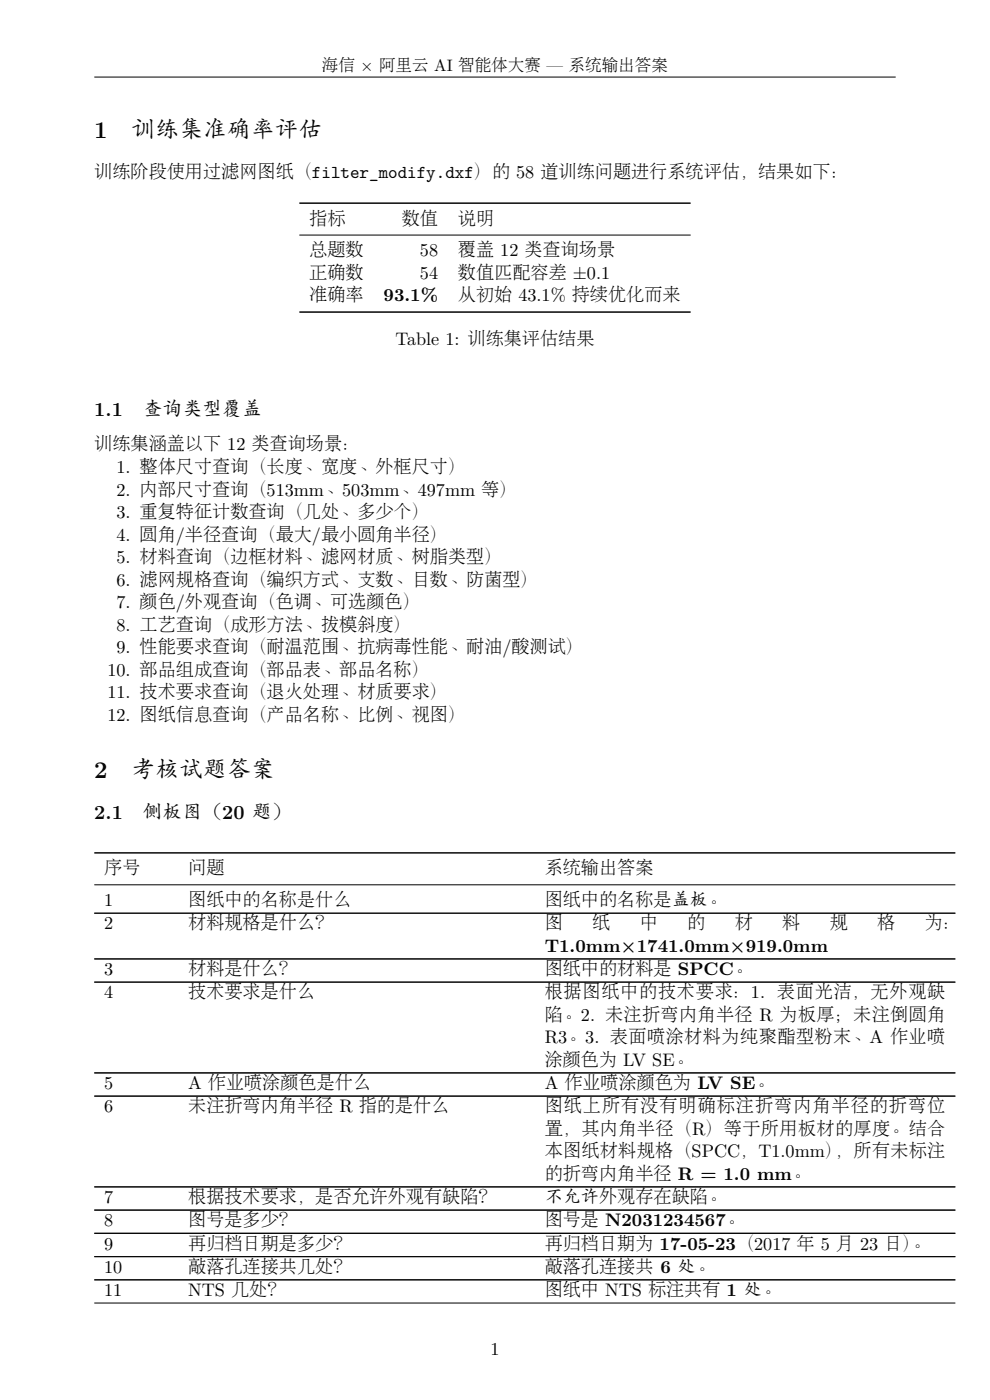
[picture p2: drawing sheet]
<svg xmlns="http://www.w3.org/2000/svg" width="210mm" height="297mm" viewBox="0 0 210 297" stroke-linecap="round" stroke-linejoin="round" font-family="sans-serif">
<defs><g id="words">
<g font-size="5.1">
<text x="20" y="29.3">1</text>
<text x="27.9" y="29.3">训练集准确率评估</text>
<text x="20" y="165.1">2</text>
<text x="27.9" y="165.1">考核试题答案</text>
</g>
<g font-size="4.2">
<text x="20" y="88.3">1.1</text>
<text x="30.3" y="88.3">查询类型覆盖</text>
<text x="20" y="173.8">2.1</text>
<text x="30.3" y="173.8">侧板图（20 题）</text>
</g>
<g font-size="3.8">
<text x="20" y="37.9">训练阶段使用过滤网图纸（filter_modify.dxf）的 58 道训练问题进行系统评估，结果如下：</text>
<text x="65.6" y="47.7">指标</text>
<text x="85.2" y="47.7">数值</text>
<text x="97.1" y="47.7">说明</text>
<text x="65.6" y="54.4">总题数</text>
<text x="65.6" y="59.2">正确数</text>
<text x="89.1" y="54.4">58</text>
<text x="89.1" y="59.2">54</text>
<text x="97.1" y="54.4">覆盖 12 类查询场景</text>
<text x="97.1" y="59.2">数值匹配容差 ±0.1</text>
<text x="65.6" y="64">准确率</text>
<text x="81.4" y="64">93.1%</text>
<text x="97.1" y="64">从初始 43.1% 持续优化而来</text>
<text x="83.9" y="73.2">Table 1: 训练集评估结果</text>
<text x="20" y="95.6">训练集涵盖以下 12 类查询场景：</text>
<text x="24.7" y="100.3">1. 整体尺寸查询（长度、宽度、外框尺寸）</text>
<text x="24.7" y="105.1">2. 内部尺寸查询（513mm、503mm、497mm 等）</text>
<text x="24.7" y="109.9">3. 重复特征计数查询（几处、多少个）</text>
<text x="24.7" y="114.7">4. 圆角/半径查询（最大/最小圆角半径）</text>
<text x="24.7" y="119.5">5. 材料查询（边框材料、滤网材质、树脂类型）</text>
<text x="24.7" y="124.2">6. 滤网规格查询（编织方式、支数、目数、防菌型）</text>
<text x="24.7" y="129">7. 颜色/外观查询（色调、可选颜色）</text>
<text x="24.7" y="133.8">8. 工艺查询（成形方法、拔模斜度）</text>
<text x="22.8" y="143.4">10. 部品组成查询（部品表、部品名称）</text>
<text x="24.7" y="138.6">9. 性能要求查询（耐温范围、抗病毒性能、耐油/酸测试）</text>
<text x="22.8" y="148.1">11. 技术要求查询（退火处理、材质要求）</text>
<text x="22.8" y="152.9">12. 图纸信息查询（产品名称、比例、视图）</text>
<text x="22.1" y="185.5">序号</text>
<text x="39.9" y="185.5">问题</text>
<text x="115.5" y="185.5">系统输出答案</text>
<text x="22.1" y="192.2">1</text>
<text x="22.1" y="197.1">2</text>
<text x="39.9" y="192.2">图纸中的名称是什么</text>
<text x="39.9" y="197.1">材料规格是什么？</text>
<text x="115.5" y="192.2">图纸中的名称是盖板。</text>
<text x="115.5" y="197.1">图</text>
<text x="125.6" y="197.1">纸</text>
<text x="135.7" y="197.1">中</text>
<text x="145.8" y="197.1">的</text>
<text x="155.9" y="197.1">材</text>
<text x="165.9" y="197.1">料</text>
<text x="176" y="197.1">规</text>
<text x="186.1" y="197.1">格</text>
<text x="196.2" y="197.1">为：</text>
<text x="115.5" y="201.9">T1.0mm×1741.0mm×919.0mm</text>
<text x="22.1" y="206.8">3</text>
<text x="39.9" y="206.8">材料是什么？</text>
<text x="115.5" y="206.8">图纸中的材料是 SPCC。</text>
<text x="22.1" y="211.8">4</text>
<text x="39.9" y="211.8">技术要求是什么</text>
<text x="115.5" y="211.8">根据图纸中的技术要求：1. 表面光洁，无外观缺</text>
<text x="115.5" y="216.5">陷。2. 未注折弯内角半径 R 为板厚；未注倒圆角</text>
<text x="115.5" y="221.3">R3。3. 表面喷涂材料为纯聚酯型粉末、A 作业喷</text>
<text x="115.5" y="226.1">涂颜色为 LV SE。</text>
<text x="22.1" y="231">5</text>
<text x="39.9" y="231">A 作业喷涂颜色是什么</text>
<text x="115.5" y="231">A 作业喷涂颜色为 LV SE。</text>
<text x="22.1" y="235.9">6</text>
<text x="39.9" y="235.9">未注折弯内角半径 R 指的是什么</text>
<text x="115.5" y="235.9">图纸上所有没有明确标注折弯内角半径的折弯位</text>
<text x="115.5" y="240.7">置，其内角半径（R）等于所用板材的厚度。结合</text>
<text x="115.5" y="245.5">本图纸材料规格（SPCC，T1.0mm），所有未标注</text>
<text x="115.5" y="250.3">的折弯内角半径 R = 1.0 mm。</text>
<text x="22.1" y="255.2">7</text>
<text x="39.9" y="255.2">根据技术要求，是否允许外观有缺陷？</text>
<text x="115.5" y="255.2">不允许外观存在缺陷。</text>
<text x="22.1" y="260.1">8</text>
<text x="39.9" y="260.1">图号是多少？</text>
<text x="115.5" y="260.1">图号是 N2031234567。</text>
<text x="22.1" y="265.1">9</text>
<text x="39.9" y="265.1">再归档日期是多少？</text>
<text x="115.5" y="265.1">再归档日期为 17-05-23（2017 年 5 月 23 日）</text>
<text x="193.3" y="265.1">。</text>
<text x="22.1" y="270">10</text>
<text x="22.1" y="274.9">11</text>
<text x="39.9" y="270">敲落孔连接共几处？</text>
<text x="39.9" y="274.9">NTS 几处？</text>
<text x="115.5" y="270">敲落孔连接共 6 处。</text>
<text x="115.5" y="274.9">图纸中 NTS 标注共有 1 处。</text>
<text x="104" y="287.5">1</text>
</g>
<text font-size="3.5" x="68.3" y="15">海信 × 阿里云 AI 智能体大赛 — 系统输出答案</text>
</g></defs>
<g fill="none" stroke="#000" stroke-width=".21">
<path d="M20 16.3h170M63.5 49.9h83M20 187.7h182.7M20 193.7h182.7M20 203.4h182.7M20 208.4h182.7M20 227.6h182.7M20 232.5h182.7M20 251.8h182.7M20 256.7h182.7M20 261.6h182.7M20 266.6h182.7"/>
<path d="M20 271.5h182.7M20 276.4h182.7"/>
</g>
<path d="M63.5 43.1h83M63.5 66.2h83M20 180.9h182.7" fill="none" stroke="#000" stroke-width=".31"/>
<use href="#words"/>
</svg>
